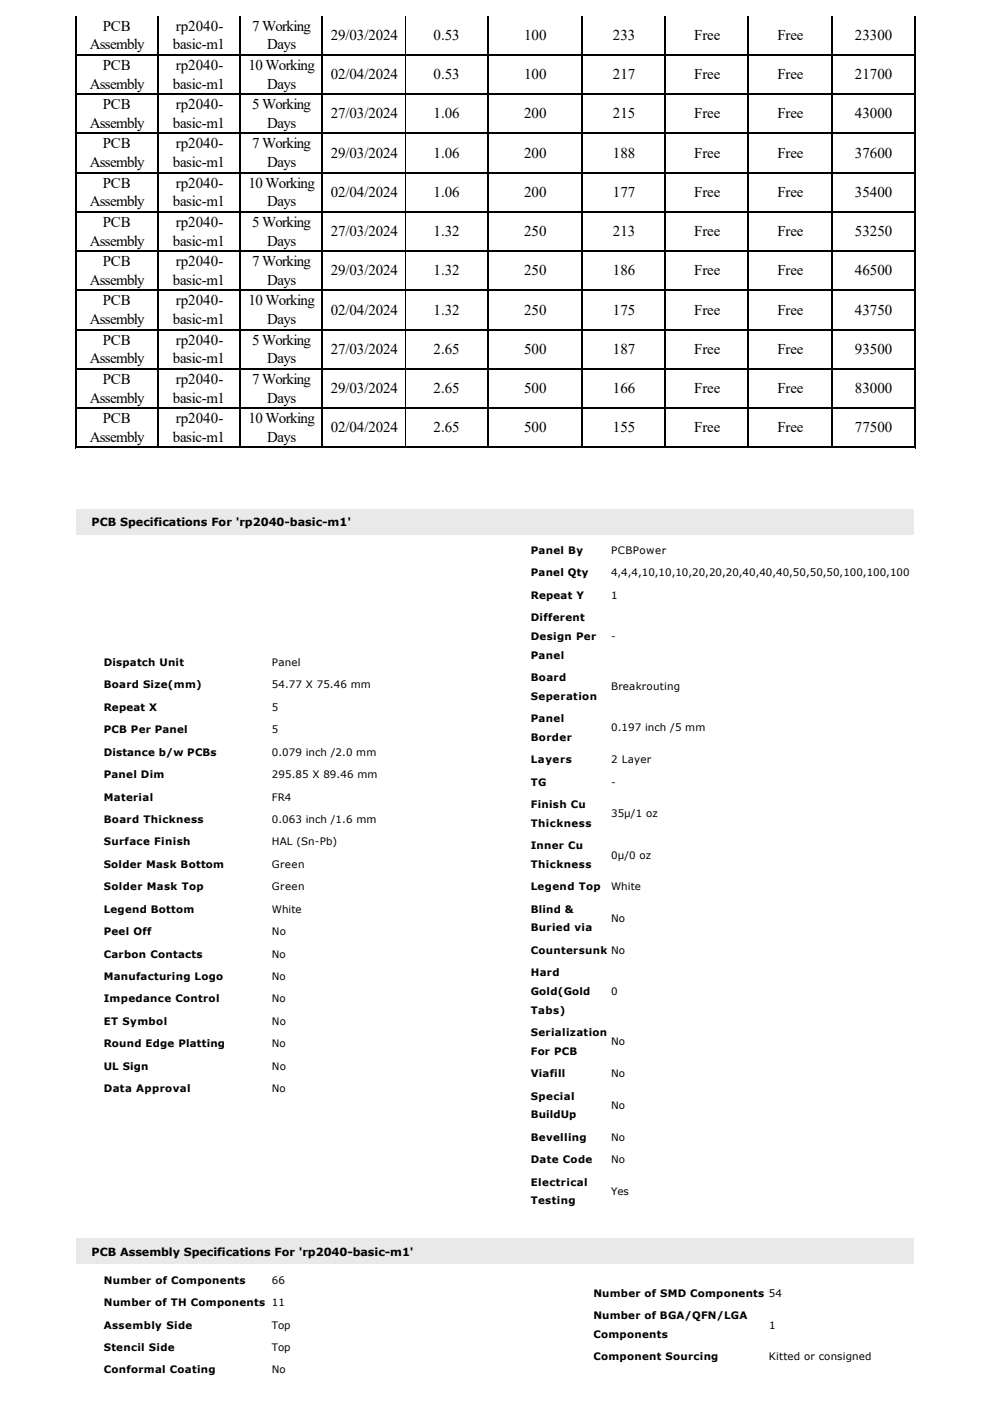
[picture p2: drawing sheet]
<svg xmlns="http://www.w3.org/2000/svg" width="210mm" height="297mm" viewBox="0 0 210 297" stroke-linecap="round" stroke-linejoin="round" font-family="sans-serif">
<defs><g id="words">
<g font-size="3.2">
<text x="19" y="10.5">Assembly</text>
<text x="21.8" y="6.5">PCB</text>
<text x="36.7" y="10.5">basic-m1</text>
<text x="37.2" y="6.5">rp2040-</text>
<text x="53.5" y="6.5">7Working</text>
<text x="56.7" y="10.5">Days</text>
<text x="70.1" y="8.5">29/03/2024</text>
<text x="91.9" y="8.5">0.53</text>
<text x="111.1" y="8.5">100</text>
<text x="130" y="8.5">233</text>
<text x="147.2" y="8.5">Free</text>
<text x="164.8" y="8.5">Free</text>
<text x="181.3" y="8.5">23300</text>
<text x="21.8" y="14.8">PCB</text>
<text x="37.2" y="14.8">rp2040-</text>
<text x="52.7" y="14.8">10Working</text>
<text x="70.1" y="16.8">02/04/2024</text>
<text x="91.9" y="16.8">0.53</text>
<text x="111.1" y="16.8">100</text>
<text x="130" y="16.8">217</text>
<text x="147.2" y="16.8">Free</text>
<text x="164.8" y="16.8">Free</text>
<text x="181.3" y="16.8">21700</text>
<text x="19" y="18.8">Assembly</text>
<text x="21.8" y="23.1">PCB</text>
<text x="36.7" y="18.8">basic-m1</text>
<text x="37.2" y="23.1">rp2040-</text>
<text x="53.5" y="23.1">5Working</text>
<text x="56.7" y="18.8">Days</text>
<text x="19" y="27.1">Assembly</text>
<text x="36.7" y="27.1">basic-m1</text>
<text x="56.7" y="27.1">Days</text>
<text x="70.1" y="25.1">27/03/2024</text>
<text x="91.9" y="25.1">1.06</text>
<text x="111.1" y="25.1">200</text>
<text x="130" y="25.1">215</text>
<text x="147.2" y="25.1">Free</text>
<text x="164.8" y="25.1">Free</text>
<text x="181.3" y="25.1">43000</text>
<text x="19" y="35.4">Assembly</text>
<text x="21.8" y="31.5">PCB</text>
<text x="36.7" y="35.4">basic-m1</text>
<text x="37.2" y="31.5">rp2040-</text>
<text x="53.5" y="31.5">7Working</text>
<text x="56.7" y="35.4">Days</text>
<text x="70.1" y="33.4">29/03/2024</text>
<text x="91.9" y="33.4">1.06</text>
<text x="111.1" y="33.4">200</text>
<text x="130" y="33.4">188</text>
<text x="147.2" y="33.4">Free</text>
<text x="164.8" y="33.4">Free</text>
<text x="181.3" y="33.4">37600</text>
<text x="21.8" y="39.8">PCB</text>
<text x="37.2" y="39.8">rp2040-</text>
<text x="52.7" y="39.8">10Working</text>
<text x="70.1" y="41.8">02/04/2024</text>
<text x="91.9" y="41.8">1.06</text>
<text x="111.1" y="41.8">200</text>
<text x="130" y="41.8">177</text>
<text x="147.2" y="41.8">Free</text>
<text x="164.8" y="41.8">Free</text>
<text x="181.3" y="41.8">35400</text>
<text x="19" y="43.7">Assembly</text>
<text x="36.7" y="43.7">basic-m1</text>
<text x="56.7" y="43.7">Days</text>
<text x="19" y="52.1">Assembly</text>
<text x="21.8" y="48.1">PCB</text>
<text x="36.7" y="52.1">basic-m1</text>
<text x="37.2" y="48.1">rp2040-</text>
<text x="53.5" y="48.1">5Working</text>
<text x="56.7" y="52.1">Days</text>
<text x="70.1" y="50.1">27/03/2024</text>
<text x="91.9" y="50.1">1.32</text>
<text x="111.1" y="50.1">250</text>
<text x="130" y="50.1">213</text>
<text x="147.2" y="50.1">Free</text>
<text x="164.8" y="50.1">Free</text>
<text x="181.3" y="50.1">53250</text>
<text x="21.8" y="56.4">PCB</text>
<text x="37.2" y="56.4">rp2040-</text>
<text x="53.5" y="56.4">7Working</text>
<text x="70.1" y="58.4">29/03/2024</text>
<text x="91.9" y="58.4">1.32</text>
<text x="111.1" y="58.4">250</text>
<text x="130" y="58.4">186</text>
<text x="147.2" y="58.4">Free</text>
<text x="164.8" y="58.4">Free</text>
<text x="181.3" y="58.4">46500</text>
<text x="19" y="60.4">Assembly</text>
<text x="21.8" y="64.7">PCB</text>
<text x="36.7" y="60.4">basic-m1</text>
<text x="37.2" y="64.7">rp2040-</text>
<text x="52.7" y="64.7">10Working</text>
<text x="56.7" y="60.4">Days</text>
<text x="19" y="68.7">Assembly</text>
<text x="36.7" y="68.7">basic-m1</text>
<text x="56.7" y="68.7">Days</text>
<text x="70.1" y="66.7">02/04/2024</text>
<text x="91.9" y="66.7">1.32</text>
<text x="111.1" y="66.7">250</text>
<text x="130" y="66.7">175</text>
<text x="147.2" y="66.7">Free</text>
<text x="164.8" y="66.7">Free</text>
<text x="181.3" y="66.7">43750</text>
<text x="19" y="77">Assembly</text>
<text x="21.8" y="73.1">PCB</text>
<text x="36.7" y="77">basic-m1</text>
<text x="37.2" y="73.1">rp2040-</text>
<text x="53.5" y="73.1">5Working</text>
<text x="56.7" y="77">Days</text>
<text x="70.1" y="75">27/03/2024</text>
<text x="91.9" y="75">2.65</text>
<text x="111.1" y="75">500</text>
<text x="130" y="75">187</text>
<text x="147.2" y="75">Free</text>
<text x="164.8" y="75">Free</text>
<text x="181.3" y="75">93500</text>
<text x="21.8" y="81.4">PCB</text>
<text x="37.2" y="81.4">rp2040-</text>
<text x="53.5" y="81.4">7Working</text>
<text x="70.1" y="83.4">29/03/2024</text>
<text x="91.9" y="83.4">2.65</text>
<text x="111.1" y="83.4">500</text>
<text x="130" y="83.4">166</text>
<text x="147.2" y="83.4">Free</text>
<text x="164.8" y="83.4">Free</text>
<text x="181.3" y="83.4">83000</text>
<text x="19" y="85.3">Assembly</text>
<text x="21.8" y="89.7">PCB</text>
<text x="36.7" y="85.3">basic-m1</text>
<text x="37.2" y="89.7">rp2040-</text>
<text x="52.7" y="89.7">10Working</text>
<text x="56.7" y="85.3">Days</text>
<text x="19" y="93.7">Assembly</text>
<text x="36.7" y="93.7">basic-m1</text>
<text x="56.7" y="93.7">Days</text>
<text x="70.1" y="91.7">02/04/2024</text>
<text x="91.9" y="91.7">2.65</text>
<text x="111.1" y="91.7">500</text>
<text x="130" y="91.7">155</text>
<text x="147.2" y="91.7">Free</text>
<text x="164.8" y="91.7">Free</text>
<text x="181.3" y="91.7">77500</text>
</g>
<g font-size="2.4">
<text x="19.4" y="111.5">PCB Specifications For 'rp2040-basic-m1'</text>
<text x="19.4" y="266.2">PCB Assembly Specifications For 'rp2040-basic-m1'</text>
</g>
<g font-size="2.2">
<text x="112.5" y="117.4">Panel By</text>
<text x="129.6" y="117.4">PCBPower</text>
<text x="112.5" y="122.2">Panel Qty</text>
<text x="129.6" y="122.2">4,4,4,10,10,10,20,20,20,40,40,40,50,50,50,100,100,100</text>
<text x="112.5" y="127">Repeat Y</text>
<text x="112.5" y="131.7">Different</text>
<text x="129.6" y="127">1</text>
<text x="112.5" y="135.7">Design Per</text>
<text x="129.6" y="135.7">-</text>
<text x="22" y="141.2">Dispatch Unit</text>
<text x="57.6" y="141.2">Panel</text>
<text x="112.5" y="139.6">Panel</text>
<text x="22" y="146">Board Size(mm)</text>
<text x="57.6" y="146">54.77 X 75.46 mm</text>
<text x="112.5" y="144.4">Board</text>
<text x="112.5" y="148.3">Seperation</text>
<text x="129.6" y="146.4">Breakrouting</text>
<text x="22" y="150.7">Repeat X</text>
<text x="22" y="155.5">PCB Per Panel</text>
<text x="57.6" y="155.5">5</text>
<text x="57.7" y="150.7">5</text>
<text x="112.5" y="153.1">Panel</text>
<text x="129.6" y="155.1">0.197 inch /5 mm</text>
<text x="22" y="160.2">Distance b/w PCBs</text>
<text x="57.6" y="160.2">0.079 inch /2.0 mm</text>
<text x="112.5" y="157.1">Border</text>
<text x="112.5" y="161.8">Layers</text>
<text x="129.6" y="161.8">2 Layer</text>
<text x="22" y="165">Panel Dim</text>
<text x="57.7" y="165">295.85 X 89.46 mm</text>
<text x="112.5" y="166.6">TG</text>
<text x="129.6" y="166.6">-</text>
<text x="22" y="169.7">Material</text>
<text x="57.7" y="169.7">FR4</text>
<text x="112.5" y="171.3">Finish Cu</text>
<text x="129.6" y="173.3">35µ/1 oz</text>
<text x="22" y="174.5">Board Thickness</text>
<text x="22" y="179.3">Surface Finish</text>
<text x="57.6" y="174.5">0.063 inch /1.6 mm</text>
<text x="57.6" y="179.3">HAL (Sn-Pb)</text>
<text x="112.5" y="175.3">Thickness</text>
<text x="22" y="184">Solder Mask Bottom</text>
<text x="57.6" y="184">Green</text>
<text x="112.5" y="180">Inner Cu</text>
<text x="112.5" y="184">Thickness</text>
<text x="129.6" y="182">0µ/0 oz</text>
<text x="22" y="188.8">Solder Mask Top</text>
<text x="57.6" y="188.8">Green</text>
<text x="112.5" y="188.8">Legend Top</text>
<text x="129.6" y="188.8">White</text>
<text x="22" y="193.5">Legend Bottom</text>
<text x="57.6" y="193.5">White</text>
<text x="112.5" y="193.5">Blind &amp;</text>
<text x="112.5" y="197.5">Buried via</text>
<text x="129.6" y="195.5">No</text>
<text x="22" y="198.3">Peel Off</text>
<text x="22" y="203">Carbon Contacts</text>
<text x="57.6" y="203">No</text>
<text x="57.7" y="198.3">No</text>
<text x="112.5" y="202.2">Countersunk No</text>
<text x="22" y="207.8">Manufacturing Logo</text>
<text x="57.6" y="207.8">No</text>
<text x="112.5" y="207">Hard</text>
<text x="22" y="212.5">Impedance Control</text>
<text x="57.6" y="212.5">No</text>
<text x="112.5" y="211">Gold(Gold</text>
<text x="112.5" y="214.9">Tabs)</text>
<text x="129.6" y="211">0</text>
<text x="22" y="217.3">ET Symbol</text>
<text x="57.7" y="217.3">No</text>
<text x="112.5" y="219.7">Serialization</text>
<text x="129.6" y="221.6">No</text>
<text x="22" y="222">Round Edge Platting</text>
<text x="22" y="226.8">UL Sign</text>
<text x="57.6" y="222">No</text>
<text x="57.7" y="226.8">No</text>
<text x="112.5" y="223.6">For PCB</text>
<text x="22" y="231.6">Data Approval</text>
<text x="57.6" y="231.6">No</text>
<text x="112.5" y="228.4">Viafill</text>
<text x="112.5" y="233.1">Special</text>
<text x="129.6" y="228.4">No</text>
<text x="112.5" y="237.1">BuildUp</text>
<text x="129.6" y="235.1">No</text>
<text x="112.5" y="241.9">Bevelling</text>
<text x="129.6" y="241.9">No</text>
<text x="112.5" y="246.6">Date Code</text>
<text x="112.5" y="251.4">Electrical</text>
<text x="129.6" y="246.6">No</text>
<text x="112.5" y="255.3">Testing</text>
<text x="129.6" y="253.3">Yes</text>
<text x="22" y="272.2">Number of Components</text>
<text x="57.6" y="272.2">66</text>
<text x="125.8" y="274.9">Number of SMD Components 54</text>
<text x="22" y="276.9">Number of TH Components 11</text>
<text x="22" y="281.7">Assembly Side</text>
<text x="57.6" y="281.7">Top</text>
<text x="125.8" y="279.7">Number of BGA/QFN/LGA</text>
<text x="163" y="281.7">1</text>
<text x="22" y="286.4">Stencil Side</text>
<text x="57.6" y="286.4">Top</text>
<text x="125.8" y="283.7">Components</text>
<text x="22" y="291.2">Conformal Coating</text>
<text x="57.6" y="291.2">No</text>
<text x="125.8" y="288.4">Component Sourcing</text>
<text x="163" y="288.4">Kitted or consigned</text>
</g>
</g></defs>
<g fill="none" stroke="#000" stroke-width=".21">
<path d="M15.9 3.5v91.6M16 11.6h178M16 11.8h178M16 19.9h178M16.1 3.5v91.4M33.4 3.5v91.4M33.6 3.5v91.4M50.8 3.5v91.4M51 3.5v91.4M68.3 3.5v91.4M68.4 3.5v91.4M85.9 3.5v91.4"/>
<path d="M86.1 3.5v91.4M103.3 3.5v91.4M103.5 3.5v91.4M123.3 3.5v91.4M123.5 3.5v91.4M141 3.5v91.4M141.2 3.5v91.4M158.6 3.5v91.4M158.8 3.5v91.4M176.2 3.5v91.4M176.4 3.5v91.4M193.9 3.5v91.4"/>
<path d="M194.1 3.5v91.6M16 20.1h178M16 28.2h178M16 28.4h178M16 36.5h178M16 36.7h178M16 44.8h178M16 45h178M16 53.2h178M16 53.4h178M16 61.5h178M16 61.7h178"/>
<path d="M16 69.8h178M16 70h178M16 78.1h178M16 78.3h178M15.9 95h178.3M16 86.4h178M16 86.6h178M16 94.8h178"/>
</g>
<g fill="#e9e9e9">
<path d="M16.2 107.9h177.6v5.4h-177.6z" fill-rule="evenodd"/>
<path d="M16.2 262.7h177.6v5.3h-177.6z" fill-rule="evenodd"/>
</g>
<use href="#words"/>
</svg>
